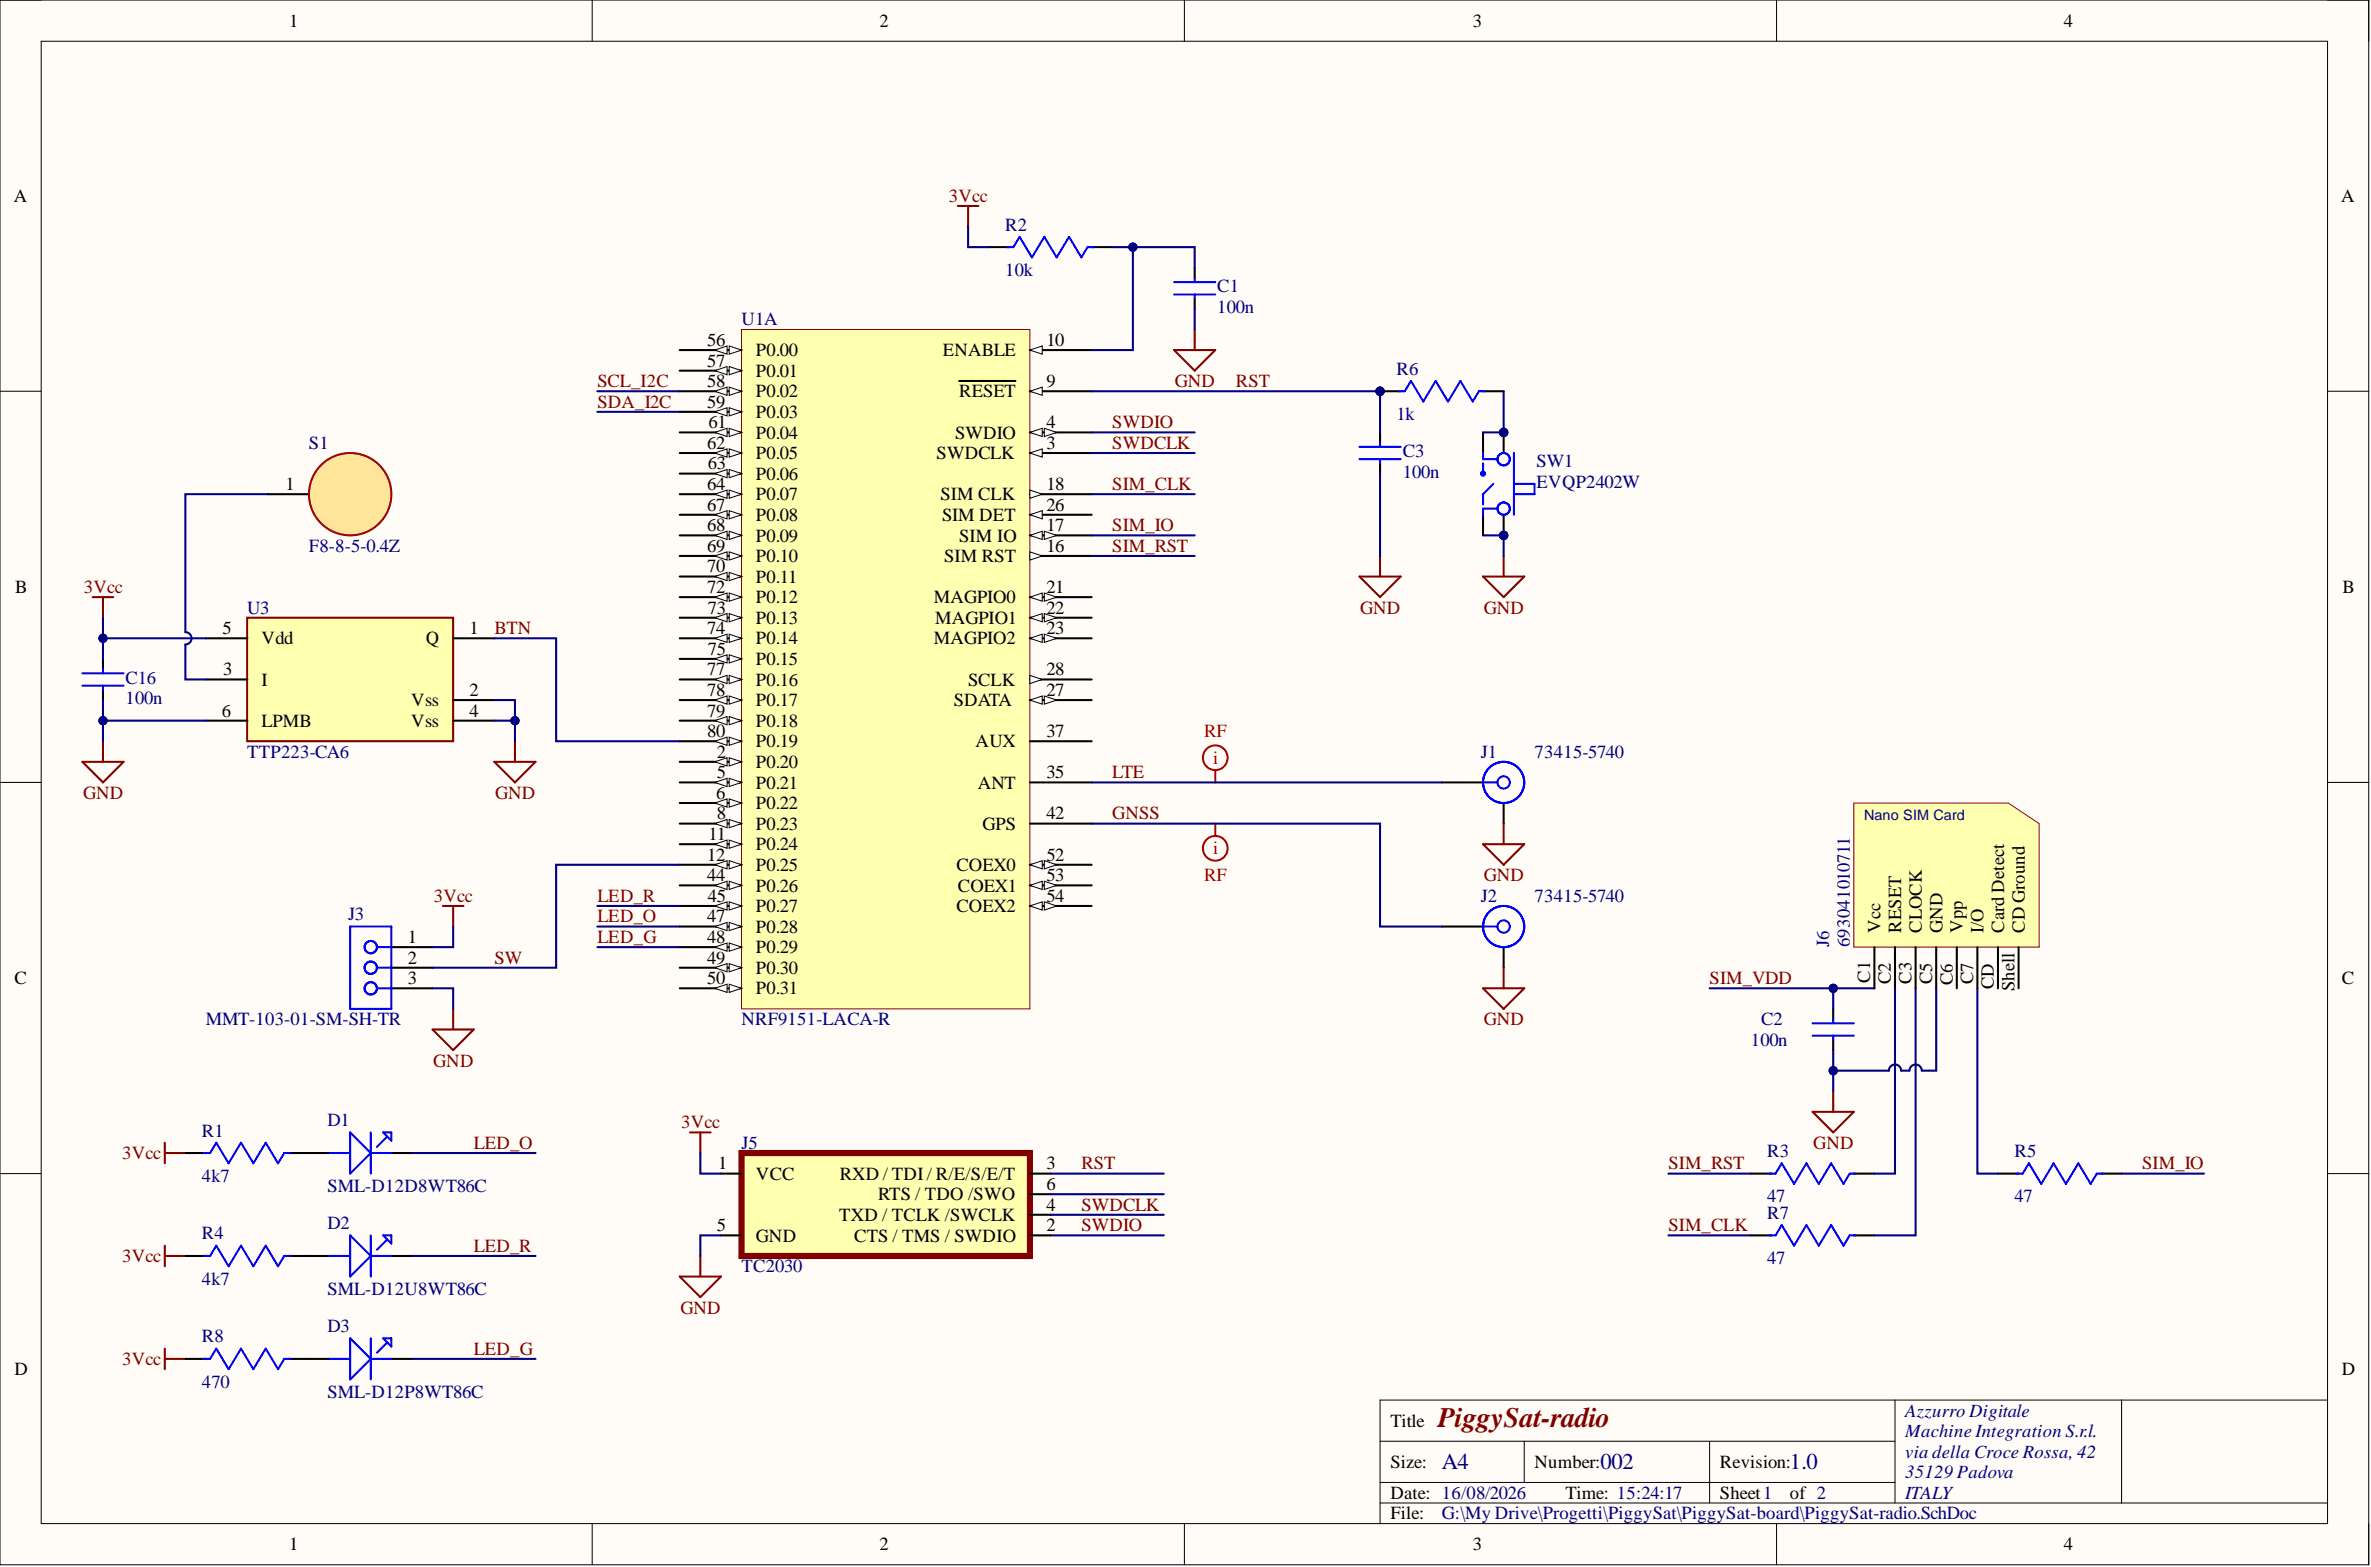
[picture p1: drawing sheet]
<svg xmlns="http://www.w3.org/2000/svg" width="292mm" height="193mm" viewBox="0 0 292 193" stroke-linecap="round" stroke-linejoin="round" font-family="sans-serif">
<defs><g id="words">
<text font-size="3.5" fill="#800000" x="177.1" y="175.7">PiggySat-radio</text>
<g font-size="2.8" fill="#000080">
<text x="177.6" y="180.9">A4</text>
<text x="197.2" y="180.9">002</text>
<text x="220.5" y="180.9">1.0</text>
</g>
<g font-size="2.3">
<text x="35.6" y="3.3">1</text>
<text x="108.4" y="3.3">2</text>
<text x="181.4" y="3.3">3</text>
<text x="254.3" y="3.3">4</text>
<text x="1.7" y="24.9">A</text>
<text x="288.4" y="24.9">A</text>
<text x="87.1" y="42.6">56</text>
<text x="87.1" y="45.1">57</text>
<text x="87.1" y="47.7">58</text>
<text x="93.1" y="43.9">P0.00</text>
<text x="93.1" y="46.4">P0.01</text>
<text x="116.1" y="43.9">ENABLE</text>
<text x="128.9" y="47.7">9</text>
<text x="128.9" y="42.6">10</text>
<text x="87.1" y="50.2">59</text>
<text x="87.3" y="52.7">61</text>
<text x="93.1" y="48.9">P0.02</text>
<text x="93.1" y="51.5">P0.03</text>
<text x="118.2" y="48.9">RESET</text>
<text x="128.9" y="52.7">4</text>
<text x="87.1" y="55.3">62</text>
<text x="87.2" y="57.8">63</text>
<text x="93.1" y="54">P0.04</text>
<text x="93.1" y="56.5">P0.05</text>
<text x="93.1" y="59.1">P0.06</text>
<text x="115.4" y="56.5">SWDCLK</text>
<text x="117.7" y="54">SWDIO</text>
<text x="128.9" y="55.3">3</text>
<text x="35.2" y="60.4">1</text>
<text x="87.1" y="60.4">64</text>
<text x="87.1" y="62.9">67</text>
<text x="87.1" y="65.4">68</text>
<text x="93.1" y="61.6">P0.07</text>
<text x="93.1" y="64.2">P0.08</text>
<text x="115.9" y="61.6">SIM CLK</text>
<text x="116.1" y="64.2">SIM DET</text>
<text x="128.9" y="60.4">18</text>
<text x="128.9" y="62.9">26</text>
<text x="128.9" y="65.4">17</text>
<text x="87.1" y="68">69</text>
<text x="87.1" y="70.5">70</text>
<text x="93.1" y="66.7">P0.09</text>
<text x="93.1" y="69.2">P0.10</text>
<text x="93.1" y="71.8">P0.11</text>
<text x="116.3" y="69.2">SIM RST</text>
<text x="118.2" y="66.7">SIM IO</text>
<text x="128.9" y="68">16</text>
<text x="1.9" y="73">B</text>
<text x="87.1" y="73">72</text>
<text x="87.2" y="75.6">73</text>
<text x="93.1" y="74.3">P0.12</text>
<text x="93.1" y="76.8">P0.13</text>
<text x="115" y="74.3">MAGPIO0</text>
<text x="115.2" y="76.8">MAGPIO1</text>
<text x="128.9" y="73">21</text>
<text x="128.9" y="75.6">22</text>
<text x="288.6" y="73">B</text>
<text x="27.4" y="78.1">5</text>
<text x="27.5" y="83.2">3</text>
<text x="32.2" y="79.4">Vdd</text>
<text x="52.4" y="79.4">Q</text>
<text x="57.9" y="78.1">1</text>
<text x="87.1" y="78.1">74</text>
<text x="87.1" y="83.2">77</text>
<text x="87.2" y="80.6">75</text>
<text x="93.1" y="79.4">P0.14</text>
<text x="93.1" y="81.9">P0.15</text>
<text x="115" y="79.4">MAGPIO2</text>
<text x="128.9" y="78.1">23</text>
<text x="128.9" y="83.2">28</text>
<text x="27.3" y="88.2">6</text>
<text x="32.2" y="89.5">LPMB</text>
<text x="32.2" y="84.4">I</text>
<text x="50.7" y="87">Vss</text>
<text x="50.7" y="89.5">Vss</text>
<text x="57.9" y="85.7">2</text>
<text x="57.9" y="88.2">4</text>
<text x="87.1" y="85.7">78</text>
<text x="87.1" y="88.2">79</text>
<text x="93.1" y="84.4">P0.16</text>
<text x="93.1" y="87">P0.17</text>
<text x="93.1" y="89.5">P0.18</text>
<text x="117.5" y="87">SDATA</text>
<text x="119.3" y="84.4">SCLK</text>
<text x="128.9" y="85.7">27</text>
<text x="87.1" y="90.8">80</text>
<text x="88.3" y="93.3">2</text>
<text x="88.3" y="95.8">5</text>
<text x="93.1" y="92">P0.19</text>
<text x="93.1" y="94.6">P0.20</text>
<text x="120.2" y="92">AUX</text>
<text x="128.9" y="95.8">35</text>
<text x="128.9" y="90.8">37</text>
<text x="88.2" y="98.4">6</text>
<text x="88.3" y="100.9">8</text>
<text x="93.1" y="97.1">P0.21</text>
<text x="93.1" y="99.6">P0.22</text>
<text x="120.5" y="97.1">ANT</text>
<text x="128.9" y="100.9">42</text>
<text x="87.1" y="106">12</text>
<text x="87.3" y="103.5">11</text>
<text x="93.1" y="102.2">P0.23</text>
<text x="93.1" y="104.7">P0.24</text>
<text x="93.1" y="107.3">P0.25</text>
<text x="117.8" y="107.3">COEX0</text>
<text x="121" y="102.2">GPS</text>
<text x="128.9" y="106">52</text>
<text x="87.1" y="108.5">44</text>
<text x="87.1" y="113.6">47</text>
<text x="87.2" y="111.1">45</text>
<text x="93.1" y="109.8">P0.26</text>
<text x="93.1" y="112.3">P0.27</text>
<text x="117.8" y="112.3">COEX2</text>
<text x="118" y="109.8">COEX1</text>
<text x="128.9" y="108.5">53</text>
<text x="128.9" y="111.1">54</text>
<text x="50.2" y="118.7">2</text>
<text x="50.2" y="116.1">1</text>
<text x="87.1" y="116.1">48</text>
<text x="87.1" y="118.7">49</text>
<text x="93.1" y="114.9">P0.28</text>
<text x="93.1" y="117.4">P0.29</text>
<text x="93.1" y="119.9">P0.30</text>
<text x="231.7" y="114.9" transform="rotate(-90 231.7 114.9)">Vcc</text>
<text x="234.2" y="114.9" transform="rotate(-90 234.2 114.9)">RESET</text>
<text x="236.8" y="114.9" transform="rotate(-90 236.8 114.9)">CLOCK</text>
<text x="239.3" y="114.9" transform="rotate(-90 239.3 114.9)">GND</text>
<text x="241.8" y="114.9" transform="rotate(-90 241.8 114.9)">Vpp</text>
<text x="244.4" y="114.9" transform="rotate(-90 244.4 114.9)">I/O</text>
<text x="246.9" y="114.9" transform="rotate(-90 246.9 114.9)">Card Detect</text>
<text x="249.4" y="114.9" transform="rotate(-90 249.4 114.9)">CD Ground</text>
<text x="1.8" y="121.2">C</text>
<text x="50.2" y="121.2">3</text>
<text x="87.1" y="121.2">50</text>
<text x="93.1" y="122.5">P0.31</text>
<text x="230.4" y="121" transform="rotate(-90 230.4 121)">C1</text>
<text x="233" y="121.2" transform="rotate(-90 233 121.2)">C2</text>
<text x="235.5" y="121.1" transform="rotate(-90 235.5 121.1)">C3</text>
<text x="238" y="121.2" transform="rotate(-90 238 121.2)">C5</text>
<text x="240.6" y="121.3" transform="rotate(-90 240.6 121.3)">C6</text>
<text x="243.1" y="121.2" transform="rotate(-90 243.1 121.2)">C7</text>
<text x="245.6" y="121.8" transform="rotate(-90 245.6 121.8)">CD</text>
<text x="248.2" y="122" transform="rotate(-90 248.2 122)">Shell</text>
<text x="288.5" y="121.2">C</text>
<text x="88.5" y="144">1</text>
<text x="93.1" y="145.3">VCC</text>
<text x="103.4" y="145.3">RXD / TDI / R/E/S/E/T</text>
<text x="108.2" y="147.8">RTS / TDO /SWO</text>
<text x="128.9" y="146.6">6</text>
<text x="128.9" y="149.1">4</text>
<text x="128.9" y="144">3</text>
<text x="88.3" y="151.6">5</text>
<text x="93.1" y="152.9">GND</text>
<text x="103.4" y="150.4">TXD / TCLK /SWCLK</text>
<text x="105.2" y="152.9">CTS / TMS / SWDIO</text>
<text x="128.9" y="151.6">2</text>
<text x="1.8" y="169.4">D</text>
<text x="288.5" y="169.4">D</text>
<text x="171.3" y="175.7">Title</text>
<text x="171.3" y="180.8">Size:</text>
<text x="171.3" y="184.6">Date: 16/08/2026</text>
<text x="189.1" y="180.8">Number:</text>
<text x="192.9" y="184.6">Time: 15:24:17</text>
<text x="211.9" y="180.8">Revision:</text>
<text x="211.9" y="184.6">Sheet1</text>
<text x="220.5" y="184.6">of 2</text>
<text x="35.6" y="190.9">1</text>
<text x="108.4" y="190.9">2</text>
<text x="171.3" y="187.1">File:</text>
<text x="181.4" y="190.9">3</text>
<text x="254.3" y="190.9">4</text>
</g>
<g font-size="2.3" fill="#800000">
<text x="116.9" y="24.9">3Vcc</text>
<text x="73.6" y="47.7">SCL_I2C</text>
<text x="144.7" y="47.7">GND</text>
<text x="152.3" y="47.7">RST</text>
<text x="73.6" y="50.2">SDA_I2C</text>
<text x="137" y="52.7">SWDIO</text>
<text x="137" y="55.3">SWDCLK</text>
<text x="137" y="60.4">SIM_CLK</text>
<text x="137" y="65.4">SIM_IO</text>
<text x="137" y="68">SIM_RST</text>
<text x="10.3" y="73">3Vcc</text>
<text x="167.6" y="75.6">GND</text>
<text x="182.8" y="75.6">GND</text>
<text x="60.9" y="78.1">BTN</text>
<text x="137" y="95.8">LTE</text>
<text x="10.2" y="98.4">GND</text>
<text x="61" y="98.4">GND</text>
<text x="137" y="100.9">GNSS</text>
<text x="53.5" y="111.1">3Vcc</text>
<text x="73.6" y="111.1">LED_R</text>
<text x="73.6" y="113.6">LED_O</text>
<text x="182.8" y="108.5">GND</text>
<text x="60.9" y="118.7">SW</text>
<text x="73.6" y="116.1">LED_G</text>
<text x="210.6" y="121.2">SIM_VDD</text>
<text x="53.4" y="131.3">GND</text>
<text x="182.8" y="126.3">GND</text>
<text x="15.1" y="142.8">3Vcc</text>
<text x="58.4" y="141.5">LED_O</text>
<text x="83.9" y="138.9">3Vcc</text>
<text x="223.4" y="141.5">GND</text>
<text x="133.2" y="149.1">SWDCLK</text>
<text x="133.2" y="144">RST</text>
<text x="205.5" y="144">SIM_RST</text>
<text x="263.9" y="144">SIM_IO</text>
<text x="15.1" y="155.4">3Vcc</text>
<text x="58.4" y="154.2">LED_R</text>
<text x="133.2" y="151.6">SWDIO</text>
<text x="205.5" y="151.6">SIM_CLK</text>
<text x="83.8" y="161.8">GND</text>
<text x="58.4" y="166.8">LED_G</text>
<text x="15.1" y="168.1">3Vcc</text>
</g>
<g font-size="2.3" fill="#000080">
<text x="123.8" y="28.4">R2</text>
<text x="123.8" y="34">10k</text>
<text x="91.4" y="40.1">U1A</text>
<text x="150" y="36">C1</text>
<text x="150" y="38.5">100n</text>
<text x="172" y="46.2">R6</text>
<text x="172" y="51.7">1k</text>
<text x="38.1" y="55.3">S1</text>
<text x="172.8" y="56.3">C3</text>
<text x="172.8" y="58.8">100n</text>
<text x="189.3" y="57.6">SW1</text>
<text x="189.3" y="60.1">EVQP2402W</text>
<text x="38.1" y="68">F8-8-5-0.4Z</text>
<text x="30.5" y="75.6">U3</text>
<text x="15.5" y="84.2">C16</text>
<text x="15.5" y="86.7">100n</text>
<text x="30.5" y="93.3">TTP223-CA6</text>
<text x="182.5" y="93.3">J1</text>
<text x="189.1" y="93.3">73415-5740</text>
<text x="42.9" y="113.3">J3</text>
<text x="182.5" y="111.1">J2</text>
<text x="189.1" y="111.1">73415-5740</text>
<text x="225.3" y="116.6" transform="rotate(-90 225.3 116.6)">J6</text>
<text x="227.9" y="116.6" transform="rotate(-90 227.9 116.6)">693041010711</text>
<text x="25.4" y="126.3">MMT-103-01-SM-SH-TR</text>
<text x="91.4" y="126.3">NRF9151-LACA-R</text>
<text x="215.7" y="128.8">100n</text>
<text x="217" y="126.3">C2</text>
<text x="24.9" y="140">R1</text>
<text x="40.3" y="138.7">D1</text>
<text x="91.4" y="141.5">J5</text>
<text x="217.7" y="142.5">R3</text>
<text x="248.2" y="142.5">R5</text>
<text x="24.9" y="145.5">4k7</text>
<text x="40.3" y="146.8">SML-D12D8WT86C</text>
<text x="217.7" y="148.1">47</text>
<text x="248.2" y="148.1">47</text>
<text x="24.9" y="152.6">R4</text>
<text x="40.3" y="151.4">D2</text>
<text x="217.7" y="150.1">R7</text>
<text x="217.7" y="155.7">47</text>
<text x="24.9" y="158.2">4k7</text>
<text x="40.3" y="159.5">SML-D12U8WT86C</text>
<text x="91.4" y="156.7">TC2030</text>
<text x="24.9" y="165.3">R8</text>
<text x="40.3" y="164">D3</text>
<text x="24.9" y="170.9">470</text>
<text x="40.3" y="172.2">SML-D12P8WT86C</text>
<text x="234.7" y="174.4">Azzurro Digitale</text>
<text x="234.7" y="177">Machine Integration S.r.l.</text>
<text x="234.7" y="179.5">via della Croce Rossa, 42</text>
<text x="234.7" y="182">35129 Padova</text>
<text x="234.7" y="184.6">ITALY</text>
<text x="177.6" y="187.1">G:\My Drive\Progetti\PiggySat\PiggySat-board\PiggySat-radio.SchDoc</text>
</g>
<g font-size="2.3" fill="#f00">
<text x="148.4" y="90.8">RF</text>
<text x="149.5" y="94.1">i</text>
<text x="149.5" y="105.2">i</text>
<text x="148.4" y="108.5">RF</text>
</g>
<text font-size="1.8" fill="#000080" x="229.7" y="101">Nano SIM Card</text>
</g></defs>
<path d="M0 0h291.8v192.7h-291.8z" fill-rule="evenodd" fill="#fffcf8"/>
<path d="M0 0h291.8v192.7h-291.8z" fill="none" stroke="#000" stroke-width=".12"/>
<path d="M5.1 5.1h281.6v182.5h-281.6z" fill-rule="evenodd" fill="#fffcf8"/>
<g fill="none" stroke="#000" stroke-width=".12">
<path d="M0 0h5.1M5.1 5.1h281.6v182.5h-281.6zM73 0v5.1M145.9 0v5.1M218.9 0v5.1M286.7 0h5.1v5.1M0 48.2h5.1M286.7 48.2h5.1M0 96.4h5.1M286.7 96.4h5.1M0 144.5h5.1M286.7 144.5h5.1"/>
<path d="M170 177.5h63.5M187.8 177.5v5.1M210.6 177.5v7.6M233.5 172.4v12.7M261.4 172.4v12.7M286.7 172.4h-116.7v15.2M73 187.6v5.1M145.9 187.6v5.1M170 185.1h116.7M170 182.6h63.5M218.9 187.6v5.1M291.8 187.6v5.1"/>
</g>
<path d="M167.5 71h5.1l-2.6 2.5zM170 68.5v2.5M182.7 71h5.1l-2.6 2.5zM185.2 68.5v2.5M20.3 153.4v2.5M20.3 154.7h2.5M20.3 166.1v2.5M20.3 167.3h2.5" fill="none" stroke="#800000" stroke-width=".25"/>
<path d="M170 53.3v1.2M170 57.1v1.2M38.1 154.7h2.5M48.2 154.7h2.6M38.1 167.3h2.5M48.2 167.3h2.6" fill="none" stroke="#000" stroke-width=".25"/>
<g fill="none" stroke="#00f" stroke-width=".25">
<path d="M167.5 55h5.1M167.5 56.5h5.1M170 54.5v.5M170 56.5v.6M40.6 154.7h2.5M43.1 152.1l2.6 2.6-2.6 2.5zM45.7 152.1v5.1M45.7 154.7h2.5M47.2 152.1h1v1zM47.7 152.6l-1.3 1.3M40.6 167.3h2.5M43.1 164.8l2.6 2.5-2.6 2.6z"/>
<path d="M45.7 164.8v5.1M45.7 167.3h2.5M47.2 164.8h1v1zM47.7 165.3l-1.3 1.3"/>
</g>
<g fill="none" stroke="#f00" stroke-width=".25">
<path d="M149.7 94.8v1.6"/>
<circle cx="149.7" cy="93.3" r="1.52"/>
</g>
<circle cx="170" cy="48.2" r=".51" fill="#000080"/>
<circle cx="170" cy="48.2" r=".51" fill="none" stroke="#000080" stroke-width=".12"/>
<path d="M170 48.2h2.6M182.7 48.2h2.5" fill="none" stroke="#000" stroke-width=".25"/>
<circle cx="170" cy="48.2" r=".51" fill="#000080"/>
<circle cx="170" cy="48.2" r=".51" fill="none" stroke="#000080" stroke-width=".12"/>
<path d="M124.1 30.4h.7l.8-1.2 1.5 2.5 1.6-2.5 1.5 2.5 1.5-2.5 1.5 2.5 .8-1.3h.7M144.6 36.3h5.1M144.6 34.7h5.1M147.2 34.2v.5M147.2 36.3v.5M172.3 48.2h.8l.7-1.3 1.5 2.5 1.6-2.5 1.5 2.5 1.5-2.5 1.5 2.5 .8-1.2h.8M25.1 154.7h.8l.7-1.3 1.6 2.5 1.5-2.5 1.5 2.5 1.5-2.5 1.6 2.5 .7-1.2h.8M25.1 167.3h.8l.7-1.2 1.6 2.5 1.5-2.5 1.5 2.5 1.5-2.5 1.6 2.5 .7-1.3h.8" fill="none" stroke="#00f" stroke-width=".25"/>
<path d="M121.8 30.4h2.5M134.5 30.4h2.5M147.2 33v1.2M147.2 36.8v1.2M22.8 154.7h2.6M35.5 154.7h2.6M22.8 167.3h2.6M35.5 167.3h2.6" fill="none" stroke="#000" stroke-width=".25"/>
<path d="M118 25.4h2.5M119.3 25.4v2.5M144.6 43.1h5.1l-2.5 2.5zM147.2 40.6v2.5M85 139.5h2.5M86.3 139.5v2.5M83.7 157.2h5.1l-2.5 2.5zM86.3 154.7v2.5" fill="none" stroke="#800000" stroke-width=".25"/>
<path d="M91.4 142h35.5v12.7h-35.5z" fill-rule="evenodd" fill="#ffffb0"/>
<path d="M91.4 142h35.5v12.7h-35.5z" fill="none" stroke="#800000" stroke-width=".76"/>
<path d="M88.8 152.1h2.6M88.8 144.5h2.6M126.9 147.1h2.5M126.9 149.6h2.5M126.9 152.1h2.5M126.9 144.5h2.5" fill="none" stroke="#000" stroke-width=".25"/>
<circle cx="185.2" cy="65.9" r=".51" fill="#000080"/>
<circle cx="185.2" cy="65.9" r=".51" fill="none" stroke="#000080" stroke-width=".12"/>
<circle cx="185.2" cy="53.3" r=".51" fill="#000080"/>
<circle cx="185.2" cy="53.3" r=".51" fill="none" stroke="#000080" stroke-width=".12"/>
<path d="M185.2 63.4v2.5" fill="none" stroke="#000" stroke-width=".25"/>
<circle cx="185.2" cy="65.9" r=".51" fill="#000080"/>
<circle cx="185.2" cy="65.9" r=".51" fill="none" stroke="#000080" stroke-width=".12"/>
<path d="M185.2 53.3v2.5" fill="none" stroke="#000" stroke-width=".25"/>
<circle cx="185.2" cy="53.3" r=".51" fill="#000080"/>
<circle cx="185.2" cy="53.3" r=".51" fill="none" stroke="#000080" stroke-width=".12"/>
<g fill="none" stroke="#00f" stroke-width=".25">
<path d="M182.7 55.8v.7h1.8M182.7 57.1v1.2M184 59.6l-1.3 1.3v1.2M186.5 55.8v7.6M184.5 62.6h-1.8v.8"/>
<circle cx="185.2" cy="56.5" r=".76"/>
<circle cx="185.2" cy="62.6" r=".76"/>
</g>
<path d="M182.7 53.3v2.5M182.7 63.4v2.5" fill="none" stroke="#000" stroke-width=".25"/>
<circle cx="182.7" cy="58.3" r=".26" fill="#00f"/>
<g fill="none" stroke="#00f" stroke-width=".25">
<path d="M186.5 59.6h2.6v1.3h-2.6M43.1 139.5l2.6 2.5-2.6 2.5zM45.7 139.5v5M47.2 139.5h1v1zM47.7 140l-1.3 1.2M223.3 126h5.1M223.3 127.5h5.1M225.8 125.5v.5M225.8 127.5v.5M25.1 142h.8l.7-1.3 1.6 2.6 1.5-2.6 1.5 2.6 1.5-2.6 1.6 2.6 .7-1.3h.8M40.6 142h2.5M45.7 142h2.5"/>
<path d="M218 144.5h.7l.8-1.2 1.5 2.5 1.5-2.5 1.6 2.5 1.5-2.5 1.5 2.5 .8-1.3h.7M218 152.1h.7l.8-1.2 1.5 2.5 1.5-2.5 1.6 2.5 1.5-2.5 1.5 2.5 .8-1.3h.7M248.4 144.5h.8l.8-1.2 1.5 2.5 1.5-2.5 1.5 2.5 1.5-2.5 1.6 2.5 .7-1.3h.8"/>
<circle cx="182.7" cy="58.3" r=".26"/>
</g>
<path d="M223.3 136.9h5.1l-2.6 2.6zM225.8 134.4v2.5M20.3 140.7v2.6M20.3 142h2.5" fill="none" stroke="#800000" stroke-width=".25"/>
<path d="M225.8 124.2v1.3M225.8 128v1.3M22.8 142h2.6M35.5 142h5.1M48.2 142h2.6M215.7 144.5h2.5M215.7 152.1h2.5M228.4 144.5h2.5M228.4 152.1h2.5M246.1 144.5h2.6M258.8 144.5h2.6" fill="none" stroke="#000" stroke-width=".25"/>
<g fill="none" stroke="#f00" stroke-width=".25">
<path d="M149.7 101.4v1.5"/>
<circle cx="149.7" cy="104.5" r="1.52"/>
</g>
<path d="M91.4 40.6h35.5v83.6h-35.5z" fill-rule="evenodd" fill="#ffffb0"/>
<path d="M91.4 40.6h35.5v83.6h-35.5z" fill="none" stroke="#800000" stroke-width=".12"/>
<path d="M126.9 60.9h7.6" fill="none" stroke="#000" stroke-width=".25"/>
<path d="M126.9 60.4l1.5 .5-1.5 .5z" fill="#f8fcff"/>
<path d="M126.9 60.4l1.5 .5-1.5 .5z" fill="none" stroke="#000" stroke-width=".12"/>
<path d="M126.9 63.4h7.6" fill="none" stroke="#000" stroke-width=".25"/>
<path d="M126.9 63.4l1.5-.5v1z" fill="#f8fcff"/>
<path d="M126.9 63.4l1.5-.5v1z" fill="none" stroke="#000" stroke-width=".12"/>
<path d="M126.9 65.9h7.6" fill="none" stroke="#000" stroke-width=".25"/>
<path d="M126.9 65.9l1.5-.5v1z" fill="#f8fcff"/>
<path d="M126.9 65.9l1.5-.5v1z" fill="none" stroke="#000" stroke-width=".12"/>
<path d="M128.7 65.4l1.5 .5-1.5 .5z" fill="#f8fcff"/>
<path d="M128.7 65.4l1.5 .5-1.5 .5z" fill="none" stroke="#000" stroke-width=".12"/>
<path d="M126.9 68.5h7.6" fill="none" stroke="#000" stroke-width=".25"/>
<path d="M126.9 68l1.5 .5-1.5 .5z" fill="#f8fcff"/>
<path d="M126.9 68l1.5 .5-1.5 .5z" fill="none" stroke="#000" stroke-width=".12"/>
<path d="M126.9 73.5h7.6" fill="none" stroke="#000" stroke-width=".25"/>
<path d="M126.9 73.5l1.5-.5v1z" fill="#f8fcff"/>
<path d="M126.9 73.5l1.5-.5v1z" fill="none" stroke="#000" stroke-width=".12"/>
<path d="M128.7 73l1.5 .5-1.5 .5z" fill="#f8fcff"/>
<path d="M128.7 73l1.5 .5-1.5 .5z" fill="none" stroke="#000" stroke-width=".12"/>
<path d="M126.9 76.1h7.6" fill="none" stroke="#000" stroke-width=".25"/>
<path d="M126.9 76.1l1.5-.5v1z" fill="#f8fcff"/>
<path d="M126.9 76.1l1.5-.5v1z" fill="none" stroke="#000" stroke-width=".12"/>
<path d="M128.7 75.6l1.5 .5-1.5 .5z" fill="#f8fcff"/>
<path d="M128.7 75.6l1.5 .5-1.5 .5z" fill="none" stroke="#000" stroke-width=".12"/>
<path d="M126.9 78.6h7.6" fill="none" stroke="#000" stroke-width=".25"/>
<path d="M126.9 78.6l1.5-.5v1z" fill="#f8fcff"/>
<path d="M126.9 78.6l1.5-.5v1z" fill="none" stroke="#000" stroke-width=".12"/>
<path d="M128.7 78.1l1.5 .5-1.5 .5z" fill="#f8fcff"/>
<path d="M128.7 78.1l1.5 .5-1.5 .5z" fill="none" stroke="#000" stroke-width=".12"/>
<path d="M126.9 106.5h7.6" fill="none" stroke="#000" stroke-width=".25"/>
<path d="M126.9 106.5l1.5-.5v1z" fill="#f8fcff"/>
<path d="M126.9 106.5l1.5-.5v1z" fill="none" stroke="#000" stroke-width=".12"/>
<path d="M128.7 106l1.5 .5-1.5 .5z" fill="#f8fcff"/>
<path d="M128.7 106l1.5 .5-1.5 .5z" fill="none" stroke="#000" stroke-width=".12"/>
<path d="M126.9 109h7.6" fill="none" stroke="#000" stroke-width=".25"/>
<path d="M126.9 109l1.5-.5v1z" fill="#f8fcff"/>
<path d="M126.9 109l1.5-.5v1z" fill="none" stroke="#000" stroke-width=".12"/>
<path d="M128.7 108.5l1.5 .5-1.5 .5z" fill="#f8fcff"/>
<path d="M128.7 108.5l1.5 .5-1.5 .5z" fill="none" stroke="#000" stroke-width=".12"/>
<path d="M126.9 111.6h7.6" fill="none" stroke="#000" stroke-width=".25"/>
<path d="M126.9 111.6l1.5-.5v1z" fill="#f8fcff"/>
<path d="M126.9 111.6l1.5-.5v1z" fill="none" stroke="#000" stroke-width=".12"/>
<path d="M128.7 111.1l1.5 .5-1.5 .5z" fill="#f8fcff"/>
<path d="M128.7 111.1l1.5 .5-1.5 .5z" fill="none" stroke="#000" stroke-width=".12"/>
<path d="M83.7 43.1h7.7" fill="none" stroke="#000" stroke-width=".25"/>
<path d="M89.8 42.6l1.6 .5-1.6 .5z" fill="#f8fcff"/>
<path d="M89.8 42.6l1.6 .5-1.6 .5z" fill="none" stroke="#000" stroke-width=".12"/>
<path d="M88.1 43.1l1.5-.5v1z" fill="#f8fcff"/>
<path d="M88.1 43.1l1.5-.5v1z" fill="none" stroke="#000" stroke-width=".12"/>
<path d="M83.7 45.6h7.7" fill="none" stroke="#000" stroke-width=".25"/>
<path d="M89.8 45.1l1.6 .5-1.6 .6z" fill="#f8fcff"/>
<path d="M89.8 45.1l1.6 .5-1.6 .6z" fill="none" stroke="#000" stroke-width=".12"/>
<path d="M88.1 45.6l1.5-.5v1.1z" fill="#f8fcff"/>
<path d="M88.1 45.6l1.5-.5v1.1z" fill="none" stroke="#000" stroke-width=".12"/>
<path d="M83.7 48.2h7.7" fill="none" stroke="#000" stroke-width=".25"/>
<path d="M89.8 47.7l1.6 .5-1.6 .5z" fill="#f8fcff"/>
<path d="M89.8 47.7l1.6 .5-1.6 .5z" fill="none" stroke="#000" stroke-width=".12"/>
<path d="M88.1 48.2l1.5-.5v1z" fill="#f8fcff"/>
<path d="M88.1 48.2l1.5-.5v1z" fill="none" stroke="#000" stroke-width=".12"/>
<path d="M83.7 50.7h7.7" fill="none" stroke="#000" stroke-width=".25"/>
<path d="M89.8 50.2l1.6 .5-1.6 .5z" fill="#f8fcff"/>
<path d="M89.8 50.2l1.6 .5-1.6 .5z" fill="none" stroke="#000" stroke-width=".12"/>
<path d="M88.1 50.7l1.5-.5v1z" fill="#f8fcff"/>
<path d="M88.1 50.7l1.5-.5v1z" fill="none" stroke="#000" stroke-width=".12"/>
<path d="M83.7 53.3h7.7" fill="none" stroke="#000" stroke-width=".25"/>
<path d="M89.8 52.7l1.6 .6-1.6 .5z" fill="#f8fcff"/>
<path d="M89.8 52.7l1.6 .6-1.6 .5z" fill="none" stroke="#000" stroke-width=".12"/>
<path d="M88.1 53.3l1.5-.6v1.1z" fill="#f8fcff"/>
<path d="M88.1 53.3l1.5-.6v1.1z" fill="none" stroke="#000" stroke-width=".12"/>
<path d="M83.7 55.8h7.7" fill="none" stroke="#000" stroke-width=".25"/>
<path d="M89.8 55.3l1.6 .5-1.6 .5z" fill="#f8fcff"/>
<path d="M89.8 55.3l1.6 .5-1.6 .5z" fill="none" stroke="#000" stroke-width=".12"/>
<path d="M88.1 55.8l1.5-.5v1z" fill="#f8fcff"/>
<path d="M88.1 55.8l1.5-.5v1z" fill="none" stroke="#000" stroke-width=".12"/>
<path d="M83.7 58.3h7.7" fill="none" stroke="#000" stroke-width=".25"/>
<path d="M89.8 57.8l1.6 .5-1.6 .5z" fill="#f8fcff"/>
<path d="M89.8 57.8l1.6 .5-1.6 .5z" fill="none" stroke="#000" stroke-width=".12"/>
<path d="M88.1 58.3l1.5-.5v1z" fill="#f8fcff"/>
<path d="M88.1 58.3l1.5-.5v1z" fill="none" stroke="#000" stroke-width=".12"/>
<path d="M83.7 60.9h7.7" fill="none" stroke="#000" stroke-width=".25"/>
<path d="M89.8 60.4l1.6 .5-1.6 .5z" fill="#f8fcff"/>
<path d="M89.8 60.4l1.6 .5-1.6 .5z" fill="none" stroke="#000" stroke-width=".12"/>
<path d="M88.1 60.9l1.5-.5v1z" fill="#f8fcff"/>
<path d="M88.1 60.9l1.5-.5v1z" fill="none" stroke="#000" stroke-width=".12"/>
<path d="M83.7 63.4h7.7" fill="none" stroke="#000" stroke-width=".25"/>
<path d="M89.8 62.9l1.6 .5-1.6 .5z" fill="#f8fcff"/>
<path d="M89.8 62.9l1.6 .5-1.6 .5z" fill="none" stroke="#000" stroke-width=".12"/>
<path d="M88.1 63.4l1.5-.5v1z" fill="#f8fcff"/>
<path d="M88.1 63.4l1.5-.5v1z" fill="none" stroke="#000" stroke-width=".12"/>
<path d="M83.7 65.9h7.7" fill="none" stroke="#000" stroke-width=".25"/>
<path d="M89.8 65.4l1.6 .5-1.6 .5z" fill="#f8fcff"/>
<path d="M89.8 65.4l1.6 .5-1.6 .5z" fill="none" stroke="#000" stroke-width=".12"/>
<path d="M88.1 65.9l1.5-.5v1z" fill="#f8fcff"/>
<path d="M88.1 65.9l1.5-.5v1z" fill="none" stroke="#000" stroke-width=".12"/>
<path d="M83.7 68.5h7.7" fill="none" stroke="#000" stroke-width=".25"/>
<path d="M89.8 68l1.6 .5-1.6 .5z" fill="#f8fcff"/>
<path d="M89.8 68l1.6 .5-1.6 .5z" fill="none" stroke="#000" stroke-width=".12"/>
<path d="M88.1 68.5l1.5-.5v1z" fill="#f8fcff"/>
<path d="M88.1 68.5l1.5-.5v1z" fill="none" stroke="#000" stroke-width=".12"/>
<path d="M83.7 71h7.7" fill="none" stroke="#000" stroke-width=".25"/>
<path d="M89.8 70.5l1.6 .5-1.6 .5z" fill="#f8fcff"/>
<path d="M89.8 70.5l1.6 .5-1.6 .5z" fill="none" stroke="#000" stroke-width=".12"/>
<path d="M88.1 71l1.5-.5v1z" fill="#f8fcff"/>
<path d="M88.1 71l1.5-.5v1z" fill="none" stroke="#000" stroke-width=".12"/>
<path d="M83.7 73.5h7.7" fill="none" stroke="#000" stroke-width=".25"/>
<path d="M89.8 73l1.6 .5-1.6 .5z" fill="#f8fcff"/>
<path d="M89.8 73l1.6 .5-1.6 .5z" fill="none" stroke="#000" stroke-width=".12"/>
<path d="M88.1 73.5l1.5-.5v1z" fill="#f8fcff"/>
<path d="M88.1 73.5l1.5-.5v1z" fill="none" stroke="#000" stroke-width=".12"/>
<path d="M83.7 76.1h7.7" fill="none" stroke="#000" stroke-width=".25"/>
<path d="M89.8 75.6l1.6 .5-1.6 .5z" fill="#f8fcff"/>
<path d="M89.8 75.6l1.6 .5-1.6 .5z" fill="none" stroke="#000" stroke-width=".12"/>
<path d="M88.1 76.1l1.5-.5v1z" fill="#f8fcff"/>
<path d="M88.1 76.1l1.5-.5v1z" fill="none" stroke="#000" stroke-width=".12"/>
<path d="M83.7 78.6h7.7" fill="none" stroke="#000" stroke-width=".25"/>
<path d="M89.8 78.1l1.6 .5-1.6 .5z" fill="#f8fcff"/>
<path d="M89.8 78.1l1.6 .5-1.6 .5z" fill="none" stroke="#000" stroke-width=".12"/>
<path d="M88.1 78.6l1.5-.5v1z" fill="#f8fcff"/>
<path d="M88.1 78.6l1.5-.5v1z" fill="none" stroke="#000" stroke-width=".12"/>
<path d="M83.7 81.1h7.7" fill="none" stroke="#000" stroke-width=".25"/>
<path d="M89.8 80.6l1.6 .5-1.6 .5z" fill="#f8fcff"/>
<path d="M89.8 80.6l1.6 .5-1.6 .5z" fill="none" stroke="#000" stroke-width=".12"/>
<path d="M88.1 81.1l1.5-.5v1z" fill="#f8fcff"/>
<path d="M88.1 81.1l1.5-.5v1z" fill="none" stroke="#000" stroke-width=".12"/>
<path d="M83.7 83.7h7.7" fill="none" stroke="#000" stroke-width=".25"/>
<path d="M89.8 83.2l1.6 .5-1.6 .5z" fill="#f8fcff"/>
<path d="M89.8 83.2l1.6 .5-1.6 .5z" fill="none" stroke="#000" stroke-width=".12"/>
<path d="M88.1 83.7l1.5-.5v1z" fill="#f8fcff"/>
<path d="M88.1 83.7l1.5-.5v1z" fill="none" stroke="#000" stroke-width=".12"/>
<path d="M83.7 86.2h7.7" fill="none" stroke="#000" stroke-width=".25"/>
<path d="M89.8 85.7l1.6 .5-1.6 .5z" fill="#f8fcff"/>
<path d="M89.8 85.7l1.6 .5-1.6 .5z" fill="none" stroke="#000" stroke-width=".12"/>
<path d="M88.1 86.2l1.5-.5v1z" fill="#f8fcff"/>
<path d="M88.1 86.2l1.5-.5v1z" fill="none" stroke="#000" stroke-width=".12"/>
<path d="M83.7 88.7h7.7" fill="none" stroke="#000" stroke-width=".25"/>
<path d="M89.8 88.2l1.6 .5-1.6 .6z" fill="#f8fcff"/>
<path d="M89.8 88.2l1.6 .5-1.6 .6z" fill="none" stroke="#000" stroke-width=".12"/>
<path d="M88.1 88.7l1.5-.5v1.1z" fill="#f8fcff"/>
<path d="M88.1 88.7l1.5-.5v1.1z" fill="none" stroke="#000" stroke-width=".12"/>
<path d="M83.7 91.3h7.7" fill="none" stroke="#000" stroke-width=".25"/>
<path d="M89.8 90.8l1.6 .5-1.6 .5z" fill="#f8fcff"/>
<path d="M89.8 90.8l1.6 .5-1.6 .5z" fill="none" stroke="#000" stroke-width=".12"/>
<path d="M88.1 91.3l1.5-.5v1z" fill="#f8fcff"/>
<path d="M88.1 91.3l1.5-.5v1z" fill="none" stroke="#000" stroke-width=".12"/>
<path d="M83.7 93.8h7.7" fill="none" stroke="#000" stroke-width=".25"/>
<path d="M89.8 93.3l1.6 .5-1.6 .5z" fill="#f8fcff"/>
<path d="M89.8 93.3l1.6 .5-1.6 .5z" fill="none" stroke="#000" stroke-width=".12"/>
<path d="M88.1 93.8l1.5-.5v1z" fill="#f8fcff"/>
<path d="M88.1 93.8l1.5-.5v1z" fill="none" stroke="#000" stroke-width=".12"/>
<path d="M83.7 96.4h7.7" fill="none" stroke="#000" stroke-width=".25"/>
<path d="M89.8 95.8l1.6 .6-1.6 .5z" fill="#f8fcff"/>
<path d="M89.8 95.8l1.6 .6-1.6 .5z" fill="none" stroke="#000" stroke-width=".12"/>
<path d="M88.1 96.4l1.5-.6v1.1z" fill="#f8fcff"/>
<path d="M88.1 96.4l1.5-.6v1.1z" fill="none" stroke="#000" stroke-width=".12"/>
<path d="M83.7 98.9h7.7" fill="none" stroke="#000" stroke-width=".25"/>
<path d="M89.8 98.4l1.6 .5-1.6 .5z" fill="#f8fcff"/>
<path d="M89.8 98.4l1.6 .5-1.6 .5z" fill="none" stroke="#000" stroke-width=".12"/>
<path d="M88.1 98.9l1.5-.5v1z" fill="#f8fcff"/>
<path d="M88.1 98.9l1.5-.5v1z" fill="none" stroke="#000" stroke-width=".12"/>
<path d="M83.7 101.4h7.7" fill="none" stroke="#000" stroke-width=".25"/>
<path d="M89.8 100.9l1.6 .5-1.6 .5z" fill="#f8fcff"/>
<path d="M89.8 100.9l1.6 .5-1.6 .5z" fill="none" stroke="#000" stroke-width=".12"/>
<path d="M88.1 101.4l1.5-.5v1z" fill="#f8fcff"/>
<path d="M88.1 101.4l1.5-.5v1z" fill="none" stroke="#000" stroke-width=".12"/>
<path d="M83.7 104h7.7" fill="none" stroke="#000" stroke-width=".25"/>
<path d="M89.8 103.5l1.6 .5-1.6 .5z" fill="#f8fcff"/>
<path d="M89.8 103.5l1.6 .5-1.6 .5z" fill="none" stroke="#000" stroke-width=".12"/>
<path d="M88.1 104l1.5-.5v1z" fill="#f8fcff"/>
<path d="M88.1 104l1.5-.5v1z" fill="none" stroke="#000" stroke-width=".12"/>
<path d="M83.7 106.5h7.7" fill="none" stroke="#000" stroke-width=".25"/>
<path d="M89.8 106l1.6 .5-1.6 .5z" fill="#f8fcff"/>
<path d="M89.8 106l1.6 .5-1.6 .5z" fill="none" stroke="#000" stroke-width=".12"/>
<path d="M88.1 106.5l1.5-.5v1z" fill="#f8fcff"/>
<path d="M88.1 106.5l1.5-.5v1z" fill="none" stroke="#000" stroke-width=".12"/>
<path d="M83.7 109h7.7" fill="none" stroke="#000" stroke-width=".25"/>
<path d="M89.8 108.5l1.6 .5-1.6 .5z" fill="#f8fcff"/>
<path d="M89.8 108.5l1.6 .5-1.6 .5z" fill="none" stroke="#000" stroke-width=".12"/>
<path d="M88.1 109l1.5-.5v1z" fill="#f8fcff"/>
<path d="M88.1 109l1.5-.5v1z" fill="none" stroke="#000" stroke-width=".12"/>
<path d="M83.7 111.6h7.7" fill="none" stroke="#000" stroke-width=".25"/>
<path d="M89.8 111.1l1.6 .5-1.6 .5z" fill="#f8fcff"/>
<path d="M89.8 111.1l1.6 .5-1.6 .5z" fill="none" stroke="#000" stroke-width=".12"/>
<path d="M88.1 111.6l1.5-.5v1z" fill="#f8fcff"/>
<path d="M88.1 111.6l1.5-.5v1z" fill="none" stroke="#000" stroke-width=".12"/>
<path d="M83.7 114.1h7.7" fill="none" stroke="#000" stroke-width=".25"/>
<path d="M89.8 113.6l1.6 .5-1.6 .5z" fill="#f8fcff"/>
<path d="M89.8 113.6l1.6 .5-1.6 .5z" fill="none" stroke="#000" stroke-width=".12"/>
<path d="M88.1 114.1l1.5-.5v1z" fill="#f8fcff"/>
<path d="M88.1 114.1l1.5-.5v1z" fill="none" stroke="#000" stroke-width=".12"/>
<path d="M83.7 116.6h7.7" fill="none" stroke="#000" stroke-width=".25"/>
<path d="M89.8 116.1l1.6 .5-1.6 .5z" fill="#f8fcff"/>
<path d="M89.8 116.1l1.6 .5-1.6 .5z" fill="none" stroke="#000" stroke-width=".12"/>
<path d="M88.1 116.6l1.5-.5v1z" fill="#f8fcff"/>
<path d="M88.1 116.6l1.5-.5v1z" fill="none" stroke="#000" stroke-width=".12"/>
<path d="M83.7 119.2h7.7" fill="none" stroke="#000" stroke-width=".25"/>
<path d="M89.8 118.7l1.6 .5-1.6 .5z" fill="#f8fcff"/>
<path d="M89.8 118.7l1.6 .5-1.6 .5z" fill="none" stroke="#000" stroke-width=".12"/>
<path d="M88.1 119.2l1.5-.5v1z" fill="#f8fcff"/>
<path d="M88.1 119.2l1.5-.5v1z" fill="none" stroke="#000" stroke-width=".12"/>
<path d="M83.7 121.7h7.7" fill="none" stroke="#000" stroke-width=".25"/>
<path d="M89.8 121.2l1.6 .5-1.6 .5z" fill="#f8fcff"/>
<path d="M89.8 121.2l1.6 .5-1.6 .5z" fill="none" stroke="#000" stroke-width=".12"/>
<path d="M88.1 121.7l1.5-.5v1z" fill="#f8fcff"/>
<path d="M88.1 121.7l1.5-.5v1z" fill="none" stroke="#000" stroke-width=".12"/>
<path d="M126.9 55.8h7.6" fill="none" stroke="#000" stroke-width=".25"/>
<path d="M126.9 55.8l1.5-.5v1z" fill="#f8fcff"/>
<path d="M126.9 55.8l1.5-.5v1z" fill="none" stroke="#000" stroke-width=".12"/>
<path d="M126.9 53.3h7.6" fill="none" stroke="#000" stroke-width=".25"/>
<path d="M126.9 53.3l1.5-.6v1.1z" fill="#f8fcff"/>
<path d="M126.9 53.3l1.5-.6v1.1z" fill="none" stroke="#000" stroke-width=".12"/>
<path d="M128.7 52.7l1.5 .6-1.5 .5z" fill="#f8fcff"/>
<path d="M128.7 52.7l1.5 .6-1.5 .5z" fill="none" stroke="#000" stroke-width=".12"/>
<path d="M126.9 48.2h7.6" fill="none" stroke="#000" stroke-width=".25"/>
<path d="M126.9 48.2l1.5-.5v1z" fill="#f8fcff"/>
<path d="M126.9 48.2l1.5-.5v1z" fill="none" stroke="#000" stroke-width=".12"/>
<path d="M118.2 46.9h6.9M126.9 43.1h7.6" fill="none" stroke="#000" stroke-width=".25"/>
<path d="M126.9 43.1l1.5-.5v1z" fill="#f8fcff"/>
<path d="M126.9 43.1l1.5-.5v1z" fill="none" stroke="#000" stroke-width=".12"/>
<path d="M126.9 86.2h7.6" fill="none" stroke="#000" stroke-width=".25"/>
<path d="M126.9 86.2l1.5-.5v1z" fill="#f8fcff"/>
<path d="M126.9 86.2l1.5-.5v1z" fill="none" stroke="#000" stroke-width=".12"/>
<path d="M128.7 85.7l1.5 .5-1.5 .5z" fill="#f8fcff"/>
<path d="M128.7 85.7l1.5 .5-1.5 .5z" fill="none" stroke="#000" stroke-width=".12"/>
<path d="M126.9 83.7h7.6" fill="none" stroke="#000" stroke-width=".25"/>
<path d="M126.9 83.2l1.5 .5-1.5 .5z" fill="#f8fcff"/>
<path d="M126.9 83.2l1.5 .5-1.5 .5z" fill="none" stroke="#000" stroke-width=".12"/>
<path d="M126.9 96.4h7.6M126.9 91.3h7.6M177.6 96.4h5.1M185.2 98.9v2.5M48.2 119.2h5.1M48.2 116.6h5.1M126.9 101.4h7.6M177.6 114.1h5.1M185.2 116.6v2.6M48.2 121.7h5.1" fill="none" stroke="#000" stroke-width=".25"/>
<g fill="none" stroke="#00f" stroke-width=".25">
<path d="M182.7 96.4h1.8M43.1 114.1h5.1v10.1h-5.1zM46.4 116.6h1.8M46.4 119.2h1.8M182.7 114.1h1.8M46.4 121.7h1.8"/>
<circle cx="185.2" cy="96.4" r="2.54"/>
<circle cx="185.2" cy="96.4" r=".76"/>
<circle cx="45.7" cy="119.2" r=".76"/>
<circle cx="45.7" cy="116.6" r=".76"/>
<circle cx="185.2" cy="114.1" r="2.54"/>
<circle cx="185.2" cy="114.1" r=".76"/>
<circle cx="45.7" cy="121.7" r=".76"/>
</g>
<path d="M54.6 111.6h2.5M55.8 111.6v2.5M182.7 104h5.1l-2.6 2.5zM185.2 101.4v2.6M185.2 119.2v2.5M53.3 126.8h5.1l-2.6 2.5zM55.8 124.2v2.6M182.7 121.7h5.1l-2.6 2.5z" fill="none" stroke="#800000" stroke-width=".25"/>
<path d="M228.4 98.9h19l3.8 2.5v15.2h-22.8z" fill-rule="evenodd" fill="#ffffb0"/>
<path d="M228.4 98.9h19l3.8 2.5v15.2h-22.8z" fill="none" stroke="#800000" stroke-width=".12"/>
<path d="M230.9 116.6v5.1M233.5 116.6v5.1M236 116.6v5.1M238.5 116.6v5.1M241.1 116.6v5.1M243.6 116.6v5.1M246.1 116.6v5.1M248.7 116.6v5.1" fill="none" stroke="#000" stroke-width=".25"/>
<path d="M30.5 76.1h25.3v15.2h-25.3z" fill-rule="evenodd" fill="#ffffb0"/>
<path d="M11.4 73.5h2.6M12.7 73.5v2.6M30.5 76.1h25.3v15.2h-25.3zM60.9 93.8h5.1l-2.6 2.6zM63.4 91.3v2.5" fill="none" stroke="#800000" stroke-width=".25"/>
<path d="M25.4 78.6h5.1M55.8 78.6h5.1M12.7 81.1v1.3M12.7 84.9v1.3M25.4 88.7h5.1M25.4 83.7h5.1M55.8 88.7h5.1M55.8 86.2h5.1" fill="none" stroke="#000" stroke-width=".25"/>
<path d="M10.2 84.4h5M10.2 82.9h5M12.7 82.4v.5M12.7 84.4v.5" fill="none" stroke="#00f" stroke-width=".25"/>
<path d="M134.5 68.5h12.7M134.5 60.9h12.7M134.5 65.9h12.7M185.2 65.9v2.6" fill="none" stroke="#000080" stroke-width=".25"/>
<circle cx="185.2" cy="65.9" r=".51" fill="#000080"/>
<circle cx="185.2" cy="65.9" r=".51" fill="none" stroke="#000080" stroke-width=".12"/>
<path d="M134.5 48.2h35.5" fill="none" stroke="#000080" stroke-width=".25"/>
<circle cx="170" cy="48.2" r=".51" fill="#000080"/>
<circle cx="170" cy="48.2" r=".51" fill="none" stroke="#000080" stroke-width=".12"/>
<path d="M170 48.2v5.1M170 58.3v10.2" fill="none" stroke="#000080" stroke-width=".25"/>
<circle cx="170" cy="48.2" r=".51" fill="#000080"/>
<circle cx="170" cy="48.2" r=".51" fill="none" stroke="#000080" stroke-width=".12"/>
<path d="M147.2 33v-2.6h-7.6v12.7h-5.1M147.2 38v2.6" fill="none" stroke="#000080" stroke-width=".25"/>
<circle cx="139.6" cy="30.4" r=".51" fill="#000080"/>
<circle cx="139.6" cy="30.4" r=".51" fill="none" stroke="#000080" stroke-width=".12"/>
<path d="M137 30.4h2.6" fill="none" stroke="#000080" stroke-width=".25"/>
<circle cx="139.6" cy="30.4" r=".51" fill="#000080"/>
<circle cx="139.6" cy="30.4" r=".51" fill="none" stroke="#000080" stroke-width=".12"/>
<path d="M119.3 27.9v2.5h2.5M73.6 50.7h10.1M73.6 48.2h10.1M134.5 55.8h12.7M134.5 53.3h12.7M182.7 53.3h2.5M86.3 142v2.5h2.5M88.8 152.1h-2.5v2.6M129.4 144.5h14M129.4 147.1h14M129.4 149.6h14M129.4 152.1h14" fill="none" stroke="#000080" stroke-width=".25"/>
<circle cx="185.2" cy="53.3" r=".51" fill="#000080"/>
<circle cx="185.2" cy="53.3" r=".51" fill="none" stroke="#000080" stroke-width=".12"/>
<path d="M185.2 48.2v5.1" fill="none" stroke="#000080" stroke-width=".25"/>
<circle cx="185.2" cy="53.3" r=".51" fill="#000080"/>
<circle cx="185.2" cy="53.3" r=".51" fill="none" stroke="#000080" stroke-width=".12"/>
<path d="M182.7 65.9h2.5" fill="none" stroke="#000080" stroke-width=".25"/>
<circle cx="185.2" cy="65.9" r=".51" fill="#000080"/>
<circle cx="185.2" cy="65.9" r=".51" fill="none" stroke="#000080" stroke-width=".12"/>
<path d="M225.8 129.3v5.1M205.5 144.5h10.2M261.4 144.5h10.1" fill="none" stroke="#000080" stroke-width=".25"/>
<circle cx="225.8" cy="131.8" r=".51" fill="#000080"/>
<circle cx="225.8" cy="131.8" r=".51" fill="none" stroke="#000080" stroke-width=".12"/>
<path d="M134.5 96.4h43.1M55.8 114.1v2.5h-2.5M134.5 101.4h35.5v12.7h7.6M53.3 121.7h2.5v2.5M210.6 121.7h20.3M205.5 152.1h10.2" fill="none" stroke="#000080" stroke-width=".25"/>
<circle cx="225.8" cy="121.7" r=".51" fill="#000080"/>
<circle cx="225.8" cy="121.7" r=".51" fill="none" stroke="#000080" stroke-width=".12"/>
<path d="M225.8 121.7v2.5" fill="none" stroke="#000080" stroke-width=".25"/>
<circle cx="225.8" cy="121.7" r=".51" fill="#000080"/>
<circle cx="225.8" cy="121.7" r=".51" fill="none" stroke="#000080" stroke-width=".12"/>
<path d="M233.5 121.7v22.8h-2.6M236 121.7v30.4h-5.1M238.5 121.7v10.1h-1.7a.76 .76 0 0 0-.8-.7 .76 .76 0 0 0-.8 .7h-1a.76 .76 0 0 0-.7-.7 .76 .76 0 0 0-.8 .7h-6.9" fill="none" stroke="#000080" stroke-width=".25"/>
<circle cx="225.8" cy="131.8" r=".51" fill="#000080"/>
<circle cx="225.8" cy="131.8" r=".51" fill="none" stroke="#000080" stroke-width=".12"/>
<path d="M60.9 78.6h7.6v12.7h15.2M60.9 86.2h2.5v5.1M73.6 111.6h10.1M73.6 114.1h10.1M73.6 116.6h10.1M83.7 106.5h-15.2v12.7h-15.2M243.6 121.7v22.8h2.5M50.8 142h15.2M50.8 154.7h15.2M50.8 167.3h15.2" fill="none" stroke="#000080" stroke-width=".25"/>
<circle cx="63.4" cy="88.7" r=".51" fill="#000080"/>
<circle cx="63.4" cy="88.7" r=".51" fill="none" stroke="#000080" stroke-width=".12"/>
<path d="M60.9 88.7h2.5" fill="none" stroke="#000080" stroke-width=".25"/>
<circle cx="63.4" cy="88.7" r=".51" fill="#000080"/>
<circle cx="63.4" cy="88.7" r=".51" fill="none" stroke="#000080" stroke-width=".12"/>
<path d="M10.2 93.8h5l-2.5 2.6zM12.7 91.3v2.5" fill="none" stroke="#800000" stroke-width=".25"/>
<path d="M12.7 86.2v5.1" fill="none" stroke="#000080" stroke-width=".25"/>
<circle cx="12.7" cy="88.7" r=".51" fill="#000080"/>
<circle cx="12.7" cy="88.7" r=".51" fill="none" stroke="#000080" stroke-width=".12"/>
<path d="M12.7 76.1v5" fill="none" stroke="#000080" stroke-width=".25"/>
<circle cx="12.7" cy="78.6" r=".51" fill="#000080"/>
<circle cx="12.7" cy="78.6" r=".51" fill="none" stroke="#000080" stroke-width=".12"/>
<path d="M12.7 78.6h12.7" fill="none" stroke="#000080" stroke-width=".25"/>
<circle cx="12.7" cy="78.6" r=".51" fill="#000080"/>
<circle cx="12.7" cy="78.6" r=".51" fill="none" stroke="#000080" stroke-width=".12"/>
<path d="M12.7 88.7h12.7" fill="none" stroke="#000080" stroke-width=".25"/>
<circle cx="12.7" cy="88.7" r=".51" fill="#000080"/>
<circle cx="12.7" cy="88.7" r=".51" fill="none" stroke="#000080" stroke-width=".12"/>
<path d="M33 60.9h5.1" fill="none" stroke="#000" stroke-width=".25"/>
<circle cx="43.1" cy="60.9" r="5.1" fill="#ffe599"/>
<circle cx="43.1" cy="60.9" r="5.1" fill="none" stroke="#980000" stroke-width=".25"/>
<path d="M33 60.9h-10.2v16.9a.76 .76 0 0 1 .8 .8 .76 .76 0 0 1-.8 .8v4.3h2.6" fill="none" stroke="#000080" stroke-width=".25"/>
<use href="#words"/>
</svg>
